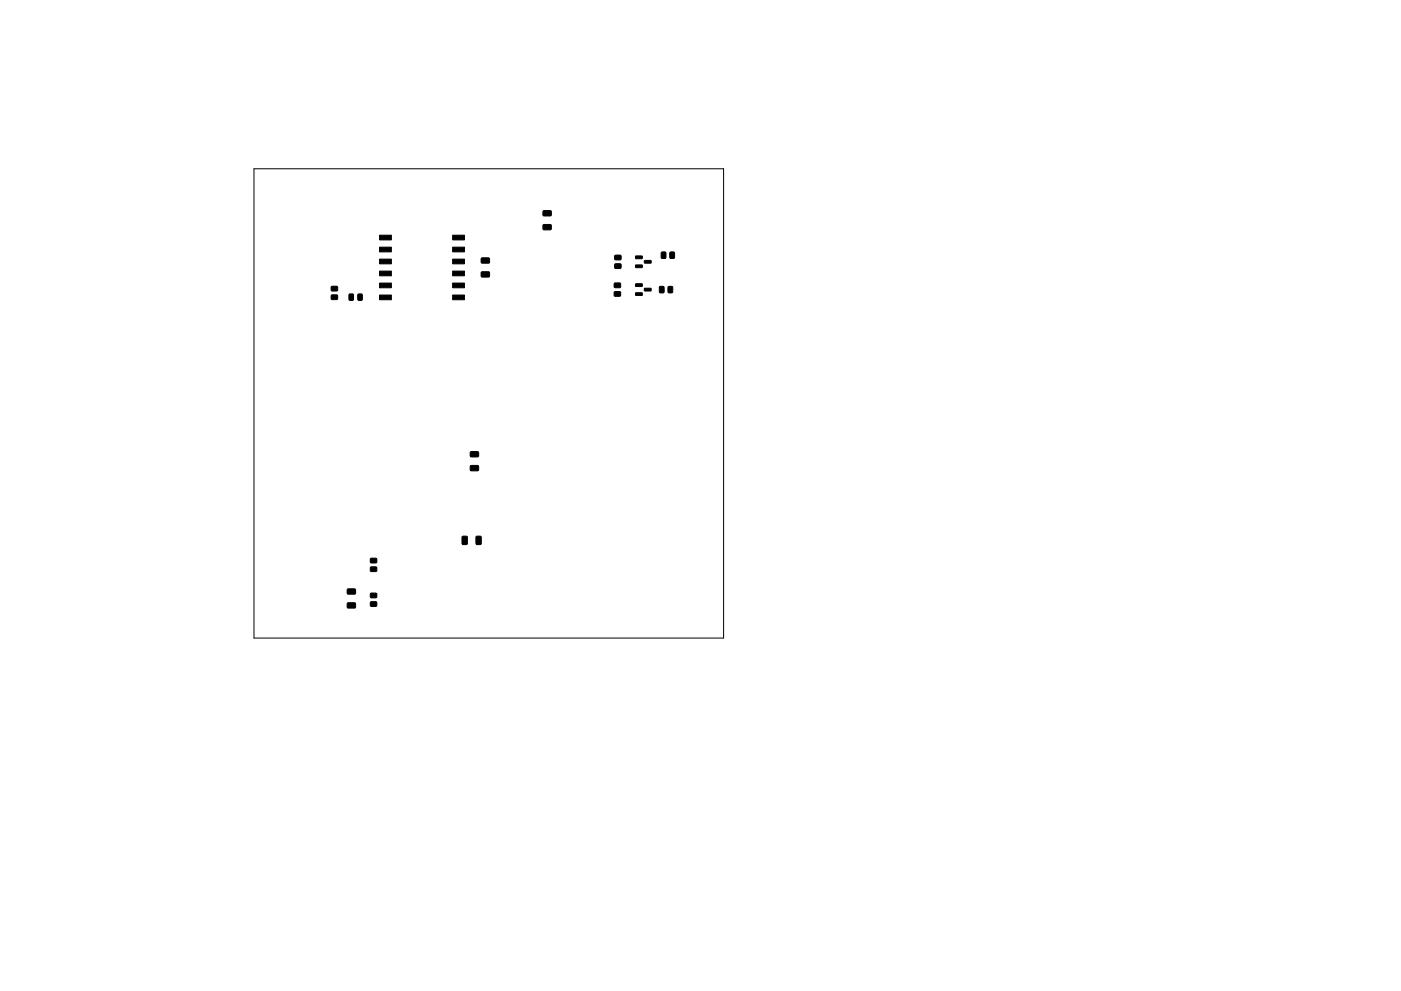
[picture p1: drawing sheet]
<svg xmlns="http://www.w3.org/2000/svg" width="297mm" height="210mm" viewBox="0 0 297 210" stroke-linecap="round" stroke-linejoin="round" font-family="sans-serif">
<path d="M53.8 35.8h99.6v99.6h-99.6z" fill="none" stroke="#000" stroke-width=".21"/>
<g fill="#000" stroke="#000" stroke-width=".21">
<path d="M80.5 49.9h2.5v1h-2.5zM80.5 52.4h2.5v1h-2.5zM80.5 55h2.5v1h-2.5zM80.5 57.5h2.5v1h-2.5zM96 57.5h2.5v1h-2.5zM96 55h2.5v1h-2.5zM96 52.4h2.5v1h-2.5zM96 49.9h2.5v1h-2.5zM102.1 57.7h1.5l.2 .2v.7l-.3 .2h-1.3l-.2-.3zM102.1 54.8l1.5-.1 .2 .2v.8l-.3 .1h-1.3l-.2-.2zM115.2 47.7l1.5-.1 .2 .3v.7l-.2 .2h-1.4l-.2-.3zM115.2 44.7h1.5l.2 .2v.8l-.2 .1h-1.4l-.2-.2z"/>
<path d="M130.4 54.2l1.1-.1 .2 .3v.6l-.2 .1h-1l-.2-.2zM130.4 56h1.1l.2 .2v.6l-.2 .2h-1l-.2-.3zM134.8 54.3h1.3l.1 .5-1.4 .1zM134.8 56.2h1.3l.1 .5-1.4 .1zM136.6 55.3h1.4l.1 .5h-1.4zM140.2 53.5l.7-.1 .3 .2v1l-.2 .2h-.6l-.2-.1zM142.1 53.5l.7-.1 .2 .2v1l-.1 .2h-.7l-.2-.1zM70.3 62.6h1.1l.2 .2v.6l-.2 .2h-1l-.2-.3zM70.3 60.8l1.1-.1 .2 .3v.6l-.2 .1h-1l-.2-.2zM74 62.4l.7-.1 .2 .2 .1 1-.2 .2h-.6l-.2-.1zM75.9 62.4l.7-.1 .2 .2v1l-.1 .2h-.6l-.2-.1zM80.5 60.1h2.5v1h-2.5z"/>
<path d="M80.5 62.6h2.5v1h-2.5zM96 62.6h2.5v1h-2.5zM96 60.1h2.5v1h-2.5zM130.3 60.1l1.1-.1 .2 .3v.6l-.2 .1h-1l-.2-.2zM130.3 61.9h1.1l.2 .2v.6l-.2 .2h-1l-.2-.3zM134.8 60.2h1.3l.1 .5-1.4 .1zM134.8 62.1h1.3l.1 .5-1.4 .1zM136.6 61.2h1.4l.1 .5h-1.4zM139.9 60.8l.7-.1 .2 .2v1l-.1 .2h-.7l-.2-.1zM141.7 60.8l.7-.1 .2 .2v1l-.1 .2h-.6l-.3-.1zM99.8 95.9l1.5-.1 .2 .2v.8l-.3 .1h-1.4l-.1-.2zM99.8 98.8h1.5l.2 .2v.7l-.3 .2h-1.4l-.1-.3z"/>
<path d="M78.6 118.5l1.1-.1 .2 .3v.6l-.2 .1h-1l-.2-.2zM98 113.8l.8-.1 .3 .2v1.4l-.2 .2h-.7l-.2-.1zM101 113.8l.8-.1 .2 .2 .1 1.4-.2 .2h-.8l-.2-.1zM73.7 127.9h1.5l.2 .2v.8l-.3 .1h-1.3l-.2-.2zM73.7 125l1.5-.1 .2 .3v.7l-.3 .2h-1.3l-.2-.3zM78.6 120.3h1.1l.2 .2v.6l-.2 .2h-1l-.2-.3zM78.6 125.9l1.1-.1 .2 .3v.6l-.2 .1h-1l-.2-.2zM78.6 127.7h1.1l.2 .2v.6l-.2 .2h-1l-.2-.3z"/>
</g>
</svg>
